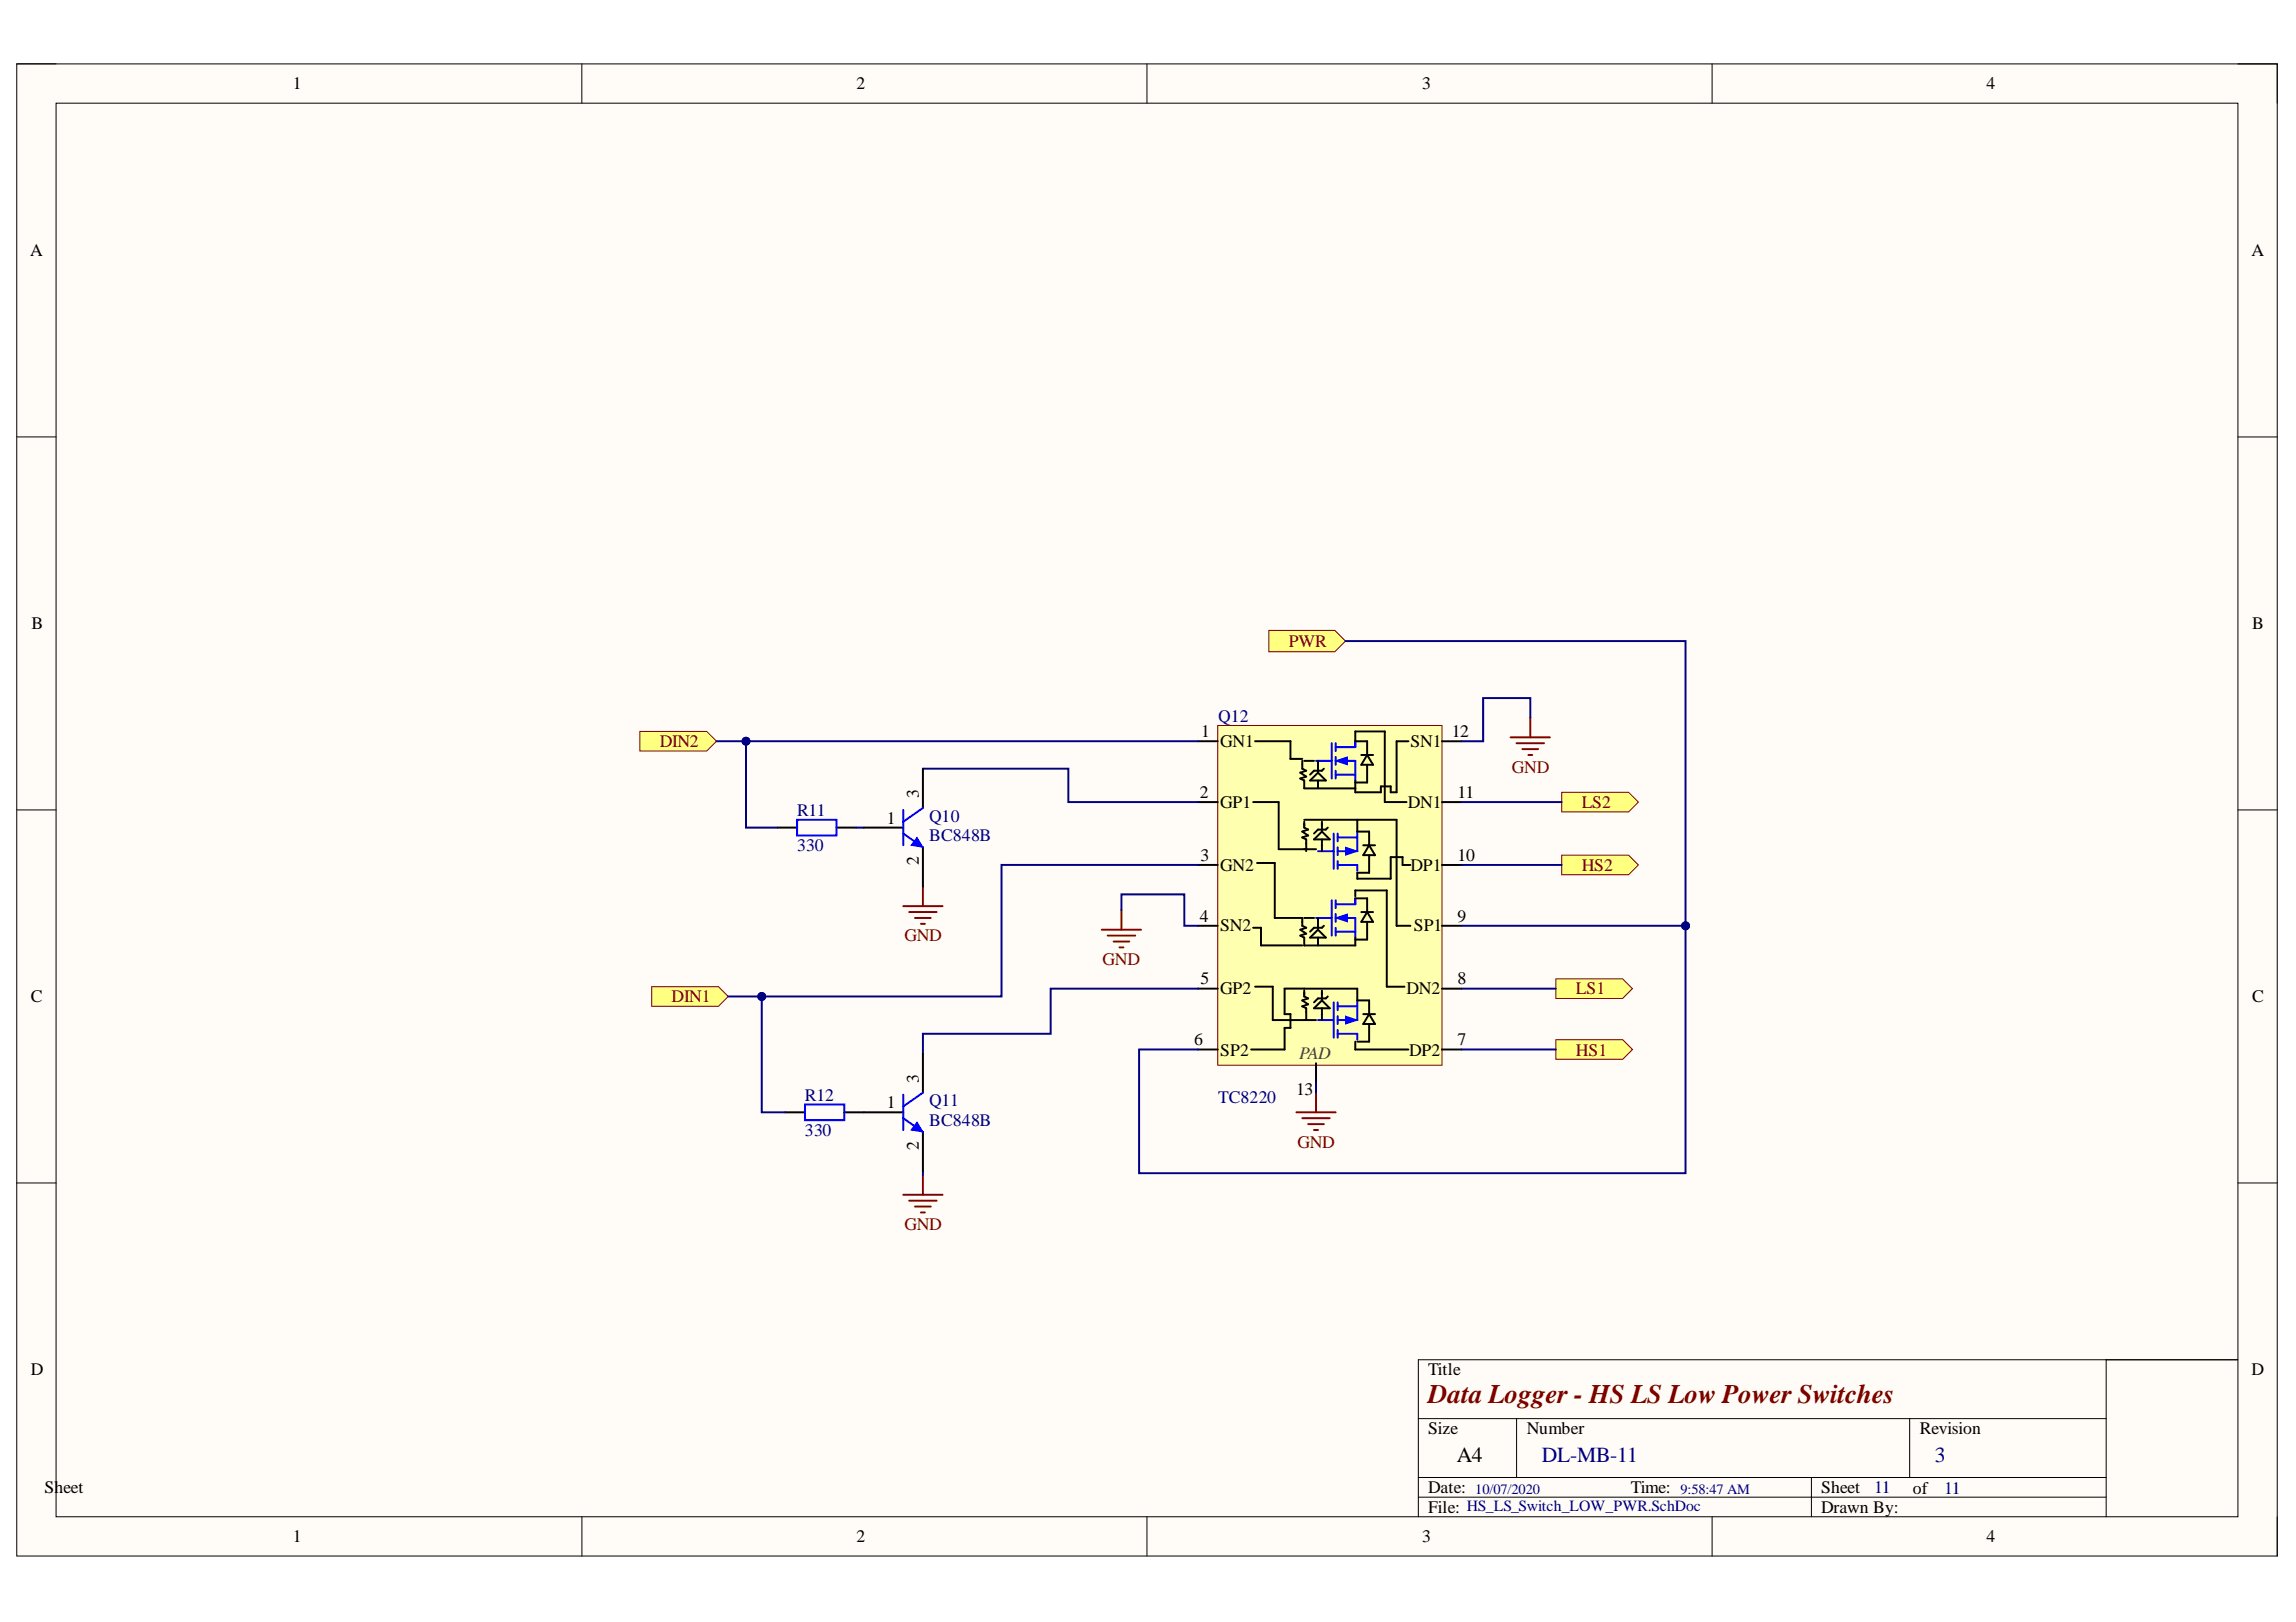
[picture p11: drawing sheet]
<svg xmlns="http://www.w3.org/2000/svg" width="297mm" height="210mm" viewBox="0 0 297 210" stroke-linecap="round" stroke-linejoin="round" font-family="sans-serif">
<defs><g id="words">
<text font-size="3.5" fill="#800000" x="184.8" y="181.6">Data Logger - HS LS Low Power Switches</text>
<text font-size="2.8" x="188.5" y="189.3">A4</text>
<g font-size="2.8" fill="#000080">
<text x="199.5" y="189.3">DL-MB-11</text>
<text x="250.3" y="189.3">3</text>
</g>
<g font-size="2.3">
<text x="37.9" y="11.6">1</text>
<text x="110.8" y="11.6">2</text>
<text x="184" y="11.6">3</text>
<text x="257" y="11.6">4</text>
<text x="3.9" y="33.1">A</text>
<text x="291.3" y="33.1">A</text>
<text x="4.1" y="81.4">B</text>
<text x="291.4" y="81.4">B</text>
<text x="155.4" y="95.4">1</text>
<text x="187.8" y="95.4">12</text>
<text x="157.9" y="96.7">GN1</text>
<text x="182.5" y="96.7">SN1</text>
<text x="114.7" y="106.6">1</text>
<text x="118.9" y="103.3" transform="rotate(-90 118.9 103.3)">3</text>
<text x="155.2" y="103.3">2</text>
<text x="157.9" y="104.6">GP1</text>
<text x="182.1" y="104.6">DN1</text>
<text x="188.6" y="103.3">11</text>
<text x="118.9" y="112" transform="rotate(-90 118.9 112)">2</text>
<text x="155.3" y="111.4">3</text>
<text x="157.9" y="112.7">GN2</text>
<text x="182.5" y="112.7">DP1</text>
<text x="188.6" y="111.4">10</text>
<text x="155.2" y="119.3">4</text>
<text x="188.6" y="119.3">9</text>
<text x="157.9" y="120.5">SN2</text>
<text x="182.9" y="120.5">SP1</text>
<text x="4" y="129.7">C</text>
<text x="155.3" y="127.4">5</text>
<text x="157.9" y="128.7">GP2</text>
<text x="182" y="128.7">DN2</text>
<text x="188.6" y="127.4">8</text>
<text x="291.4" y="129.7">C</text>
<text x="154.5" y="135.2">6</text>
<text x="157.9" y="136.6">SP2</text>
<text x="182.3" y="136.6">DP2</text>
<text x="188.6" y="135.2">7</text>
<text x="114.7" y="143.4">1</text>
<text x="118.9" y="140.1" transform="rotate(-90 118.9 140.1)">3</text>
<text x="167.7" y="141.7">13</text>
<text x="118.9" y="148.8" transform="rotate(-90 118.9 148.8)">2</text>
<text x="4" y="177.9">D</text>
<text x="184.8" y="177.9">Title</text>
<text x="291.3" y="177.9">D</text>
<text x="184.8" y="185.6">Size</text>
<text x="197.5" y="185.5">Number</text>
<text x="248.4" y="185.6">Revision</text>
<text x="5.8" y="193.2">Sheet</text>
<text x="184.8" y="193.1">Date:</text>
<text x="184.8" y="195.8">File:</text>
<text x="211" y="193.1">Time:</text>
<text x="235.6" y="193.2">Sheet</text>
<text x="235.6" y="195.8">Drawn By:</text>
<text x="247.4" y="193.3">of</text>
<text x="37.9" y="199.6">1</text>
<text x="110.8" y="199.6">2</text>
<text x="184" y="199.6">3</text>
<text x="257" y="199.6">4</text>
</g>
<g font-size="2.3" fill="#800000">
<text x="166.7" y="83.7">PWR</text>
<text x="85.4" y="96.7">DIN2</text>
<text x="195.6" y="100">GND</text>
<text x="204.6" y="104.6">LS2</text>
<text x="204.6" y="112.7">HS2</text>
<text x="117" y="121.8">GND</text>
<text x="142.6" y="124.8">GND</text>
<text x="86.9" y="129.7">DIN1</text>
<text x="203.9" y="128.7">LS1</text>
<text x="203.9" y="136.6">HS1</text>
<text x="167.8" y="148.5">GND</text>
<text x="117" y="159.2">GND</text>
</g>
<g font-size="2.3" fill="#000080">
<text x="157.6" y="93.4">Q12</text>
<text x="103.1" y="105.6">R11</text>
<text x="120.2" y="106.3">Q10</text>
<text x="103.1" y="110.1">330</text>
<text x="120.2" y="108.9">BC848B</text>
<text x="104.1" y="142.4">R12</text>
<text x="120.2" y="143.2">Q11</text>
<text x="157.6" y="142.7">TC8220</text>
<text x="104.1" y="147">330</text>
<text x="120.2" y="145.7">BC848B</text>
<text x="242.5" y="193.2">11</text>
<text x="251.5" y="193.3">11</text>
</g>
<text font-size="2.3" fill="#434343" x="168.1" y="137.1">PAD</text>
<text font-size="2" fill="#000080" x="189.8" y="195.6">HS_LS_Switch_LOW_PWR.SchDoc</text>
<g font-size="1.9" fill="#000080">
<text x="190.9" y="193.3">10/07/2020</text>
<text x="217.4" y="193.3">9:58:47 AM</text>
</g>
</g></defs>
<path d="M2.2 8.3h292.4v193.1h-292.4z" fill-rule="evenodd" fill="#fffcf8"/>
<path d="M2.2 8.3h292.4v193.1h-292.4z" fill="none" stroke="#000" stroke-width=".13"/>
<path d="M7.3 13.4h282.2v182.9h-282.2z" fill-rule="evenodd" fill="#fffcf8"/>
<g fill="none" stroke="#000" stroke-width=".13">
<path d="M2.2 8.3h5.1M7.3 13.4h282.2v182.9h-282.2zM75.3 8.3v5M148.4 8.3v5M221.5 8.3v5.1M289.5 8.3h5.1v5.1M2.2 56.5h5.1M289.5 56.5h5.1M2.2 104.8h5.1M289.5 104.8h5.1M2.2 153.1h5.1M289.5 153.1h5.1"/>
<path d="M272.5 176v20.3M289.5 176h-106v20.3M75.3 196.3v5.1M148.4 196.3v5.1M183.5 193.7h89M183.5 183.6h89M183.5 191.2h89M196.2 183.6v7.6M221.5 196.3v5.1M234.3 191.2v5.1M247.1 183.6v7.6M294.6 196.3v5.1"/>
</g>
<path d="M84.3 127.7h8.7l1.2 1.3-1.2 1.2h-8.7z" fill-rule="evenodd" fill="#ffff80"/>
<path d="M84.3 127.7h8.7l1.2 1.3-1.2 1.2h-8.7z" fill="none" stroke="#800000" stroke-width=".13"/>
<path d="M82.8 94.7h8.6l1.3 1.2-1.3 1.3h-8.6z" fill-rule="evenodd" fill="#ffff80"/>
<path d="M82.8 94.7h8.6l1.3 1.2-1.3 1.3h-8.6z" fill="none" stroke="#800000" stroke-width=".13"/>
<path d="M201.3 134.5h8.6l1.3 1.3-1.3 1.3h-8.6z" fill-rule="evenodd" fill="#ffff80"/>
<path d="M201.3 134.5h8.6l1.3 1.3-1.3 1.3h-8.6z" fill="none" stroke="#800000" stroke-width=".13"/>
<path d="M201.3 126.7h8.6l1.3 1.2-1.3 1.3h-8.6z" fill-rule="evenodd" fill="#ffff80"/>
<path d="M201.3 126.7h8.6l1.3 1.2-1.3 1.3h-8.6z" fill="none" stroke="#800000" stroke-width=".13"/>
<path d="M202 110.7h8.7l1.3 1.2-1.3 1.3h-8.7z" fill-rule="evenodd" fill="#ffff80"/>
<path d="M202 110.7h8.7l1.3 1.2-1.3 1.3h-8.7z" fill="none" stroke="#800000" stroke-width=".13"/>
<path d="M202 102.5h8.7l1.3 1.3-1.3 1.3h-8.7z" fill-rule="evenodd" fill="#ffff80"/>
<path d="M202 102.5h8.7l1.3 1.3-1.3 1.3h-8.7z" fill="none" stroke="#800000" stroke-width=".13"/>
<path d="M164.2 81.6h8.5l1.4 1.4-1.4 1.3h-8.5z" fill-rule="evenodd" fill="#ffff80"/>
<path d="M164.2 81.6h8.5l1.4 1.4-1.4 1.3h-8.5z" fill="none" stroke="#800000" stroke-width=".13"/>
<path d="M167.7 143.9h5.1M168.5 144.7h3.5M169.2 145.5h2.1M170 146.2h.5M170.3 141.4v2.5" fill="none" stroke="#800000" stroke-width=".25"/>
<path d="M157.5 93.9h29.1v44h-29.1z" fill-rule="evenodd" fill="#ffffb0"/>
<path d="M157.5 93.9h29.1v44h-29.1z" fill="none" stroke="#800000" stroke-width=".13"/>
<path d="M155 95.9h2.5M186.5 95.9h2.6M155 119.8h2.5M155 127.9h2.5M170.3 137.6v2.5M186.5 127.9h2.6M186.5 135.8h2.6" fill="none" stroke="#000" stroke-width=".25"/>
<path d="M170.3 98.5h2M172.3 96.2v4.6M172.8 96.2v1M172.8 98v1M172.8 99.7v1.1M172.8 96.7h2.5M172.8 98.5h2.5v2.5M172.8 100.2h2.5" fill="none" stroke="#00f" stroke-width=".25"/>
<path d="M172.8 98.5l1.5-.5v1z" fill="#00f"/>
<path d="M172.8 98.5l1.5-.5v1z" fill="none" stroke="#00f" stroke-width=".13"/>
<path d="M175.3 95.9v.8M170.5 110.1h2M172.5 107.9v4.5M173.1 111.9h2.5M173.1 108.4h2.5M173.1 107.9v1M173.1 109.6v1.1M173.1 111.4v1M175.6 107.6v2.5h-2.5" fill="none" stroke="#00f" stroke-width=".25"/>
<path d="M155 103.8h2.5M175.3 101.3v.7h-6.6M186.5 111.9h2.6M186.5 119.8h2.6" fill="none" stroke="#000" stroke-width=".25"/>
<path d="M174.1 109.6l1.5 .5-1.5 .6z" fill="#00f"/>
<path d="M174.1 109.6l1.5 .5-1.5 .6z" fill="none" stroke="#00f" stroke-width=".13"/>
<path d="M170.3 118.8h2M172.3 116.5v4.6M172.8 116.5v1M172.8 118.3v1M172.8 117h2.5M172.8 118.8h2.5v2.5M175.6 111.9v.8M172.8 120.1v1M172.8 120.6h2.5" fill="none" stroke="#00f" stroke-width=".25"/>
<g fill="none" stroke="#000" stroke-width=".25">
<path d="M168.5 98.5v1l.5 .2-.8 .3 .8 .5-.8 .3 .5 .2v1M168.7 98.5h1.3M170.5 98.5v1.5M171.3 99.5l-.3 .2h-1l-.5 .5M175.3 95.9h1.6v1.8M176.1 97.7h1.5M176.9 97.7l.7 1.3h-1.5zM176.9 99v2.3h-1.6v-.3M155 111.9h2.5M168.7 106.3v.8l.5 .3-.7 .2 .7 .5-.7 .3 .5 .2v1.5M168.7 106.1h6.9v1.5h1.5v1.8M168.7 109.9h1.6"/>
<path d="M169.5 101l1-1 1 1zM170 108.6l1-1 1 1zM170.5 101v1M171 106.3v1.3M171 108.6v1.5M171.8 107.1l-.3 .3h-1l-.5 .5M176.4 109.4h1.5M177.1 109.4l.8 1.3h-1.5zM177.1 110.7v2.2h-1.5M186.5 103.8h2.6M155 135.8h2.5"/>
</g>
<path d="M172.8 118.8l1.5-.5v1z" fill="#00f"/>
<path d="M172.8 118.8l1.5-.5v1z" fill="none" stroke="#00f" stroke-width=".13"/>
<path d="M175.3 116.3v.7M170.5 132h2M172.5 129.7v4.6M173.1 133.8h2.5M173.1 130.2h2.5M173.1 129.7v1M173.1 131.5v1M173.1 133.3v1M175.6 129.5v2.5h-2.5" fill="none" stroke="#00f" stroke-width=".25"/>
<path d="M168.5 118.8v1l.5 .3-.8 .2 .8 .5-.8 .3 .5 .2v1.1h6.6v-1.1M168.7 118.8h1.3M170.5 118.8v1.5M171.3 119.8l-.3 .3h-1l-.5 .5M175.3 116.3h1.6v1.7M176.1 118h1.5M176.9 118l.7 1.3h-1.5zM176.9 119.3v2.3h-1.6M169.5 121.3l1-1 1 1zM170.5 121.3v1" fill="none" stroke="#000" stroke-width=".25"/>
<path d="M174.1 131.5l1.5 .5-1.5 .5z" fill="#00f"/>
<path d="M174.1 131.5l1.5 .5-1.5 .5z" fill="none" stroke="#00f" stroke-width=".13"/>
<path d="M103.1 106.1h5.1v2h-5.1zM175.6 133.8v.7M104.1 142.9h5.1v2.1h-5.1z" fill="none" stroke="#00f" stroke-width=".25"/>
<g fill="none" stroke="#000" stroke-width=".25">
<path d="M162.4 95.9h4.5v2.3h1.6M175.3 95.9v-1.2h3.9v9.1h2.8M182.2 95.9h-1.5v6.6h-.8v-.7h-1.3v.7h-3.3v-.5M100.6 107.1h2.5M108.2 107.1h2.6M162.1 103.8h3.3v6.1h3.6M162.6 111.7h2.3v7.1h3.6M175.3 116v-.8h4.1v12.5h2.3M175.6 106.1h5.1v13.7h1.8M182.5 111.9h-1v-1h-1.6v2.8h-4.3v-.8M162.1 120.1h1v2.2h5.4M162.4 127.7h2.3v4.3h5.6"/>
<path d="M168.7 128.2v.8l.5 .2-.7 .3 .7 .5-.7 .2 .5 .3v1.5M170 130.5l1-1 1 1zM171 128.2v1.3M171 130.5v1.5M171.8 129l-.3 .2h-1l-.5 .5M175.3 134.8v1h6.9M176.4 131.2h1.5M177.1 131.2l.8 1.3h-1.5zM177.1 131.2v-1.7h-1.5v-1.6h-9.4v3.3h.7v1.8h-.7v2.8h-4.3M177.1 132.5v2.3h-1.5M101.6 143.9h2.5M109.2 143.9h2.6"/>
</g>
<g fill="none" stroke="#800000" stroke-width=".25">
<path d="M195.4 95.4h5.1M196.2 96.2h3.6M197 96.9h2M197.7 97.7h.5M198 92.9v2.5M116.9 117.3h5M117.6 118h3.6M118.4 118.8h2M119.1 119.6h.6M119.4 114.7v2.6M145.1 117.8v2.5M142.5 120.3h5.1"/>
<path d="M143.3 121.1h3.6M144.1 121.8h2M144.8 122.6h.5M116.9 154.6h5M117.6 155.4h3.6M118.4 156.1h2M119.1 156.9h.6M119.4 152.1v2.5"/>
</g>
<path d="M174.1 83h44v36.8h-29M145.1 117.8v-2.1h8.1v4.1h1.8" fill="none" stroke="#000080" stroke-width=".25"/>
<circle cx="218.1" cy="119.8" r=".51" fill="#000080"/>
<circle cx="218.1" cy="119.8" r=".51" fill="none" stroke="#000080" stroke-width=".13"/>
<path d="M218.1 119.8v32h-70.7v-16h7.6" fill="none" stroke="#000080" stroke-width=".25"/>
<circle cx="218.1" cy="119.8" r=".51" fill="#000080"/>
<circle cx="218.1" cy="119.8" r=".51" fill="none" stroke="#000080" stroke-width=".13"/>
<path d="M155 95.9h-58.5v11.2h4.1M198 92.9v-2.6h-6.1v5.6h-2.8M189.1 103.8h12.9M189.1 111.9h12.9M155 127.9h-19.1v5.9h-16.5v2.5M189.1 127.9h12.2M189.1 135.8h12.2" fill="none" stroke="#000080" stroke-width=".25"/>
<circle cx="96.5" cy="95.9" r=".51" fill="#000080"/>
<circle cx="96.5" cy="95.9" r=".51" fill="none" stroke="#000080" stroke-width=".13"/>
<path d="M92.7 95.9h3.8" fill="none" stroke="#000080" stroke-width=".25"/>
<circle cx="96.5" cy="95.9" r=".51" fill="#000080"/>
<circle cx="96.5" cy="95.9" r=".51" fill="none" stroke="#000080" stroke-width=".13"/>
<path d="M119.4 99.5h18.8v4.3h16.8M110.8 107.1h1M98.5 129v14.9h3.1M119.4 151.6v.5M170.3 140.1v1.3" fill="none" stroke="#000080" stroke-width=".25"/>
<circle cx="98.5" cy="129" r=".51" fill="#000080"/>
<circle cx="98.5" cy="129" r=".51" fill="none" stroke="#000080" stroke-width=".13"/>
<path d="M155 111.9h-25.4v17.1h-35.4" fill="none" stroke="#000080" stroke-width=".25"/>
<circle cx="98.5" cy="129" r=".51" fill="#000080"/>
<circle cx="98.5" cy="129" r=".51" fill="none" stroke="#000080" stroke-width=".13"/>
<path d="M119.4 136.3v5.1M111.8 143.9h5.1M119.4 146.5v5.1" fill="none" stroke="#000" stroke-width=".25"/>
<path d="M116.9 144.7l2.5 1.8M116.9 141.7v4.5M119.4 141.4l-2.5 1.8" fill="none" stroke="#00f" stroke-width=".25"/>
<path d="M118.6 145.2l.8 1.3-1.5-.3z" fill="#00f"/>
<path d="M118.6 145.2l.8 1.3-1.5-.3z" fill="none" stroke="#00f" stroke-width=".13"/>
<path d="M119.4 99.5v5.1M111.8 107.1h5.1M119.4 109.6v5.1" fill="none" stroke="#000" stroke-width=".25"/>
<path d="M116.9 107.9l2.5 1.7M116.9 104.8v4.6M119.4 104.6l-2.5 1.7" fill="none" stroke="#00f" stroke-width=".25"/>
<path d="M118.6 108.4l.8 1.2-1.5-.2z" fill="#00f"/>
<path d="M118.6 108.4l.8 1.2-1.5-.2z" fill="none" stroke="#00f" stroke-width=".13"/>
<use href="#words"/>
</svg>
